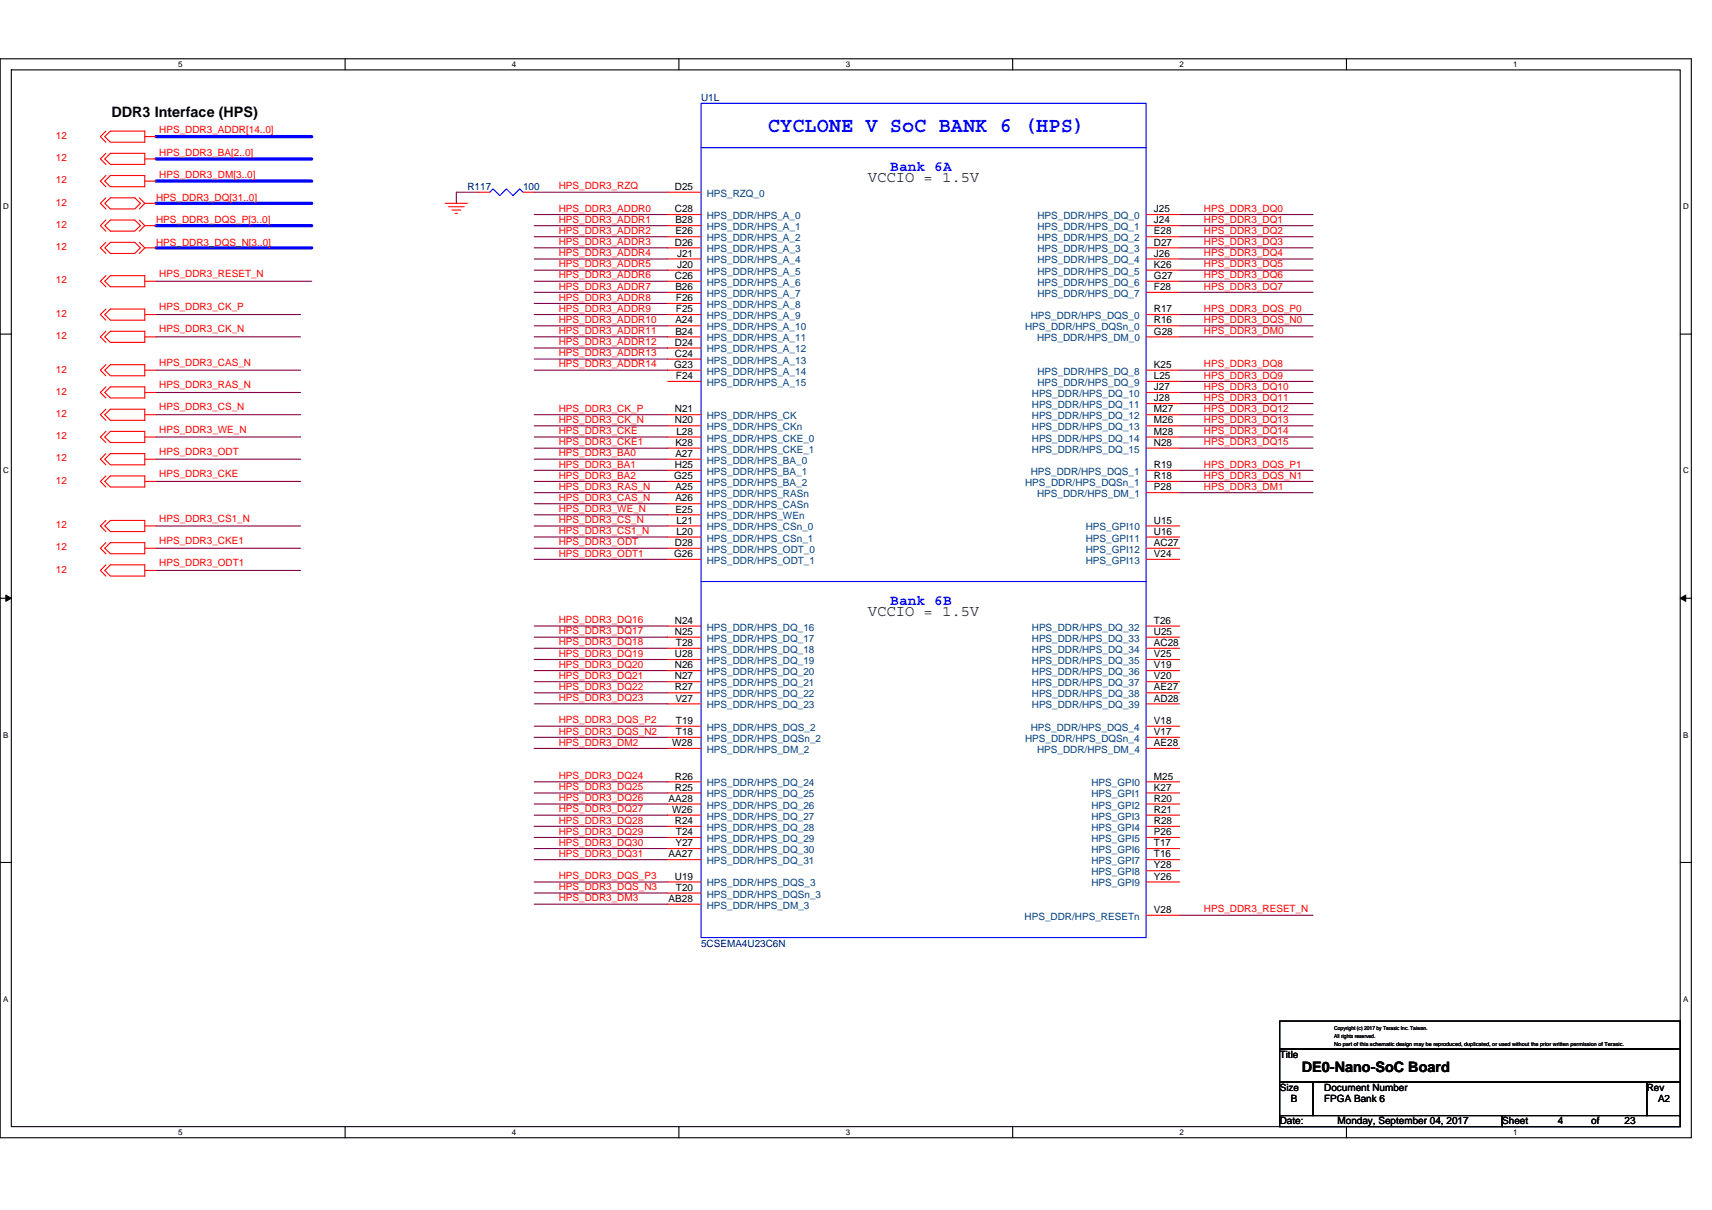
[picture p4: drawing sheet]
<svg xmlns="http://www.w3.org/2000/svg" width="297mm" height="210mm" viewBox="0 0 297 210" stroke-linecap="round" stroke-linejoin="round" font-family="sans-serif">
<defs><g id="words">
<text font-size="3.7" fill="#00f" x="133.2" y="22.9">CYCLONE V SoC BANK 6 (HPS)</text>
<g font-size="2.7" fill="#008000">
<text x="150.6" y="31.7">VCCIO = 1.5V</text>
<text x="150.6" y="107">VCCIO = 1.5V</text>
</g>
<g font-size="2.5">
<text x="19.3" y="20.2">DDR3 Interface (HPS)</text>
<text x="225.9" y="186.1">DE0-Nano-SoC Board</text>
</g>
<g font-size="2.5" fill="#00f">
<text x="154.5" y="29.7">Bank 6A</text>
<text x="154.5" y="104.9">Bank 6B</text>
</g>
<g font-size="1.7" fill="#000080">
<text x="121.6" y="17.5">U1L</text>
<text x="81.1" y="33">R117</text>
<text x="90.8" y="33">100</text>
<text x="121.6" y="164.3">5CSEMA4U23C6N</text>
</g>
<g font-size="1.7" fill="#f00">
<text x="27.6" y="23.1">HPS_DDR3_ADDR[14..0]</text>
<text x="9.7" y="28">12</text>
<text x="9.7" y="24.1">12</text>
<text x="27.6" y="27">HPS_DDR3_BA[2..0]</text>
<text x="9.7" y="31.8">12</text>
<text x="9.7" y="35.7">12</text>
<text x="27.1" y="34.9">HPS_DDR3_DQ[31..0]</text>
<text x="27.6" y="30.9">HPS_DDR3_DM[3..0]</text>
<text x="96.9" y="32.9">HPS_DDR3_RZQ</text>
<text x="9.7" y="39.5">12</text>
<text x="27.1" y="38.8">HPS_DDR3_DQS_P[3..0]</text>
<text x="96.9" y="36.7">HPS_DDR3_ADDR0</text>
<text x="96.9" y="38.7">HPS_DDR3_ADDR1</text>
<text x="96.9" y="40.6">HPS_DDR3_ADDR2</text>
<text x="208.9" y="36.7">HPS_DDR3_DQ0</text>
<text x="208.9" y="38.7">HPS_DDR3_DQ1</text>
<text x="208.9" y="40.6">HPS_DDR3_DQ2</text>
<text x="9.7" y="43.4">12</text>
<text x="27.1" y="42.6">HPS_DDR3_DQS_N[3..0]</text>
<text x="96.9" y="42.5">HPS_DDR3_ADDR3</text>
<text x="96.9" y="44.4">HPS_DDR3_ADDR4</text>
<text x="96.9" y="46.4">HPS_DDR3_ADDR5</text>
<text x="208.9" y="42.5">HPS_DDR3_DQ3</text>
<text x="208.9" y="44.4">HPS_DDR3_DQ4</text>
<text x="208.9" y="46.4">HPS_DDR3_DQ5</text>
<text x="9.7" y="49.2">12</text>
<text x="27.6" y="48">HPS_DDR3_RESET_N</text>
<text x="27.6" y="53.8">HPS_DDR3_CK_P</text>
<text x="96.9" y="48.3">HPS_DDR3_ADDR6</text>
<text x="96.9" y="50.2">HPS_DDR3_ADDR7</text>
<text x="96.9" y="52.2">HPS_DDR3_ADDR8</text>
<text x="208.9" y="48.3">HPS_DDR3_DQ6</text>
<text x="208.9" y="50.2">HPS_DDR3_DQ7</text>
<text x="9.7" y="55">12</text>
<text x="9.7" y="58.8">12</text>
<text x="27.6" y="57.7">HPS_DDR3_CK_N</text>
<text x="96.9" y="54.1">HPS_DDR3_ADDR9</text>
<text x="96.9" y="56">HPS_DDR3_ADDR10</text>
<text x="96.9" y="58">HPS_DDR3_ADDR11</text>
<text x="96.9" y="59.9">HPS_DDR3_ADDR12</text>
<text x="208.9" y="58">HPS_DDR3_DM0</text>
<text x="208.9" y="54.1">HPS_DDR3_DQS_P0</text>
<text x="208.9" y="56">HPS_DDR3_DQS_N0</text>
<text x="9.7" y="64.6">12</text>
<text x="27.6" y="63.5">HPS_DDR3_CAS_N</text>
<text x="96.9" y="61.8">HPS_DDR3_ADDR13</text>
<text x="96.9" y="63.8">HPS_DDR3_ADDR14</text>
<text x="208.9" y="63.8">HPS_DDR3_DQ8</text>
<text x="208.9" y="65.7">HPS_DDR3_DQ9</text>
<text x="9.7" y="68.5">12</text>
<text x="27.6" y="67.3">HPS_DDR3_RAS_N</text>
<text x="27.6" y="71.2">HPS_DDR3_CS_N</text>
<text x="96.9" y="71.5">HPS_DDR3_CK_P</text>
<text x="208.9" y="67.6">HPS_DDR3_DQ10</text>
<text x="208.9" y="69.6">HPS_DDR3_DQ11</text>
<text x="208.9" y="71.5">HPS_DDR3_DQ12</text>
<text x="9.7" y="72.3">12</text>
<text x="9.7" y="76.2">12</text>
<text x="27.6" y="75.1">HPS_DDR3_WE_N</text>
<text x="96.9" y="75.4">HPS_DDR3_CKE</text>
<text x="96.9" y="73.4">HPS_DDR3_CK_N</text>
<text x="96.9" y="77.3">HPS_DDR3_CKE1</text>
<text x="208.9" y="73.4">HPS_DDR3_DQ13</text>
<text x="208.9" y="75.4">HPS_DDR3_DQ14</text>
<text x="208.9" y="77.3">HPS_DDR3_DQ15</text>
<text x="9.7" y="80.1">12</text>
<text x="9.7" y="83.9">12</text>
<text x="27.6" y="78.9">HPS_DDR3_ODT</text>
<text x="27.6" y="82.8">HPS_DDR3_CKE</text>
<text x="96.9" y="79.2">HPS_DDR3_BA0</text>
<text x="96.9" y="81.1">HPS_DDR3_BA1</text>
<text x="96.9" y="83.1">HPS_DDR3_BA2</text>
<text x="208.9" y="81.1">HPS_DDR3_DQS_P1</text>
<text x="208.9" y="83.1">HPS_DDR3_DQS_N1</text>
<text x="96.9" y="88.9">HPS_DDR3_WE_N</text>
<text x="96.9" y="85">HPS_DDR3_RAS_N</text>
<text x="96.9" y="86.9">HPS_DDR3_CAS_N</text>
<text x="208.9" y="85">HPS_DDR3_DM1</text>
<text x="9.7" y="91.7">12</text>
<text x="9.7" y="95.5">12</text>
<text x="27.6" y="90.5">HPS_DDR3_CS1_N</text>
<text x="27.6" y="94.4">HPS_DDR3_CKE1</text>
<text x="96.9" y="94.7">HPS_DDR3_ODT</text>
<text x="96.9" y="90.8">HPS_DDR3_CS_N</text>
<text x="96.9" y="92.7">HPS_DDR3_CS1_N</text>
<text x="9.7" y="99.4">12</text>
<text x="27.6" y="98.2">HPS_DDR3_ODT1</text>
<text x="96.9" y="96.6">HPS_DDR3_ODT1</text>
<text x="96.9" y="108.2">HPS_DDR3_DQ16</text>
<text x="96.9" y="110.1">HPS_DDR3_DQ17</text>
<text x="96.9" y="112">HPS_DDR3_DQ18</text>
<text x="96.9" y="114">HPS_DDR3_DQ19</text>
<text x="96.9" y="115.9">HPS_DDR3_DQ20</text>
<text x="96.9" y="117.8">HPS_DDR3_DQ21</text>
<text x="96.9" y="119.7">HPS_DDR3_DQ22</text>
<text x="96.9" y="121.7">HPS_DDR3_DQ23</text>
<text x="96.9" y="125.5">HPS_DDR3_DQS_P2</text>
<text x="96.9" y="129.4">HPS_DDR3_DM2</text>
<text x="96.9" y="127.5">HPS_DDR3_DQS_N2</text>
<text x="96.9" y="135.2">HPS_DDR3_DQ24</text>
<text x="96.9" y="137.1">HPS_DDR3_DQ25</text>
<text x="96.9" y="139">HPS_DDR3_DQ26</text>
<text x="96.9" y="141">HPS_DDR3_DQ27</text>
<text x="96.9" y="142.9">HPS_DDR3_DQ28</text>
<text x="96.9" y="144.8">HPS_DDR3_DQ29</text>
<text x="96.9" y="146.8">HPS_DDR3_DQ30</text>
<text x="96.9" y="148.7">HPS_DDR3_DQ31</text>
<text x="96.9" y="152.6">HPS_DDR3_DQS_P3</text>
<text x="96.9" y="154.5">HPS_DDR3_DQS_N3</text>
<text x="96.9" y="156.4">HPS_DDR3_DM3</text>
<text x="208.9" y="158.3">HPS_DDR3_RESET_N</text>
</g>
<g font-size="1.7">
<text x="117.1" y="33">D25</text>
<text x="117.1" y="36.8">C28</text>
<text x="117.2" y="38.8">B28</text>
<text x="117.2" y="40.7">E26</text>
<text x="200.2" y="36.8">J25</text>
<text x="200.2" y="38.8">J24</text>
<text x="200.2" y="40.7">E28</text>
<text x="117.1" y="42.6">D26</text>
<text x="117.5" y="44.5">J21</text>
<text x="117.5" y="46.5">J20</text>
<text x="200.2" y="42.6">D27</text>
<text x="200.2" y="44.5">J26</text>
<text x="200.2" y="46.5">K26</text>
<text x="117.1" y="48.4">C26</text>
<text x="117.2" y="50.3">B26</text>
<text x="117.3" y="52.3">F26</text>
<text x="200.2" y="48.4">G27</text>
<text x="200.2" y="50.3">F28</text>
<text x="117.1" y="60">D24</text>
<text x="117.2" y="56.1">A24</text>
<text x="117.2" y="58.1">B24</text>
<text x="117.3" y="54.2">F25</text>
<text x="200.2" y="56.1">R16</text>
<text x="200.2" y="54.2">R17</text>
<text x="200.2" y="58.1">G28</text>
<text x="117" y="63.8">G23</text>
<text x="117.1" y="61.9">C24</text>
<text x="117.3" y="65.8">F24</text>
<text x="200.2" y="63.8">K25</text>
<text x="200.2" y="65.8">L25</text>
<text x="117.1" y="71.6">N21</text>
<text x="200.2" y="71.6">M27</text>
<text x="200.2" y="67.7">J27</text>
<text x="200.2" y="69.6">J28</text>
<text x="117.1" y="73.5">N20</text>
<text x="117.2" y="77.4">K28</text>
<text x="117.4" y="75.4">L28</text>
<text x="200.2" y="77.4">N28</text>
<text x="200.2" y="73.5">M26</text>
<text x="200.2" y="75.4">M28</text>
<text x="117" y="83.1">G25</text>
<text x="117.1" y="81.2">H25</text>
<text x="117.2" y="79.3">A27</text>
<text x="200.2" y="83.1">R18</text>
<text x="200.2" y="81.2">R19</text>
<text x="117.2" y="85.1">A25</text>
<text x="117.2" y="87">A26</text>
<text x="117.2" y="88.9">E25</text>
<text x="200.2" y="85.1">P28</text>
<text x="117.1" y="94.7">D28</text>
<text x="117.4" y="90.9">L21</text>
<text x="117.4" y="92.8">L20</text>
<text x="200.2" y="90.9">U15</text>
<text x="200.2" y="92.8">U16</text>
<text x="200.2" y="94.7">AC27</text>
<text x="117" y="96.7">G26</text>
<text x="200.2" y="96.7">V24</text>
<text x="117.1" y="110.2">N25</text>
<text x="117.1" y="108.2">N24</text>
<text x="117.3" y="112.1">T28</text>
<text x="200.2" y="110.2">U25</text>
<text x="200.2" y="112.1">AC28</text>
<text x="200.2" y="108.2">T26</text>
<text x="117.1" y="117.9">N27</text>
<text x="117.1" y="119.8">R27</text>
<text x="117.1" y="116">N26</text>
<text x="117.1" y="114">U28</text>
<text x="200.2" y="117.9">V20</text>
<text x="200.2" y="119.8">AE27</text>
<text x="200.2" y="116">V19</text>
<text x="200.2" y="114">V25</text>
<text x="117.2" y="121.8">V27</text>
<text x="117.3" y="125.6">T19</text>
<text x="200.2" y="121.8">AD28</text>
<text x="200.2" y="125.6">V18</text>
<text x="116.6" y="129.5">W28</text>
<text x="117.3" y="127.6">T18</text>
<text x="200.2" y="127.6">V17</text>
<text x="200.2" y="129.5">AE28</text>
<text x="117.1" y="137.2">R25</text>
<text x="117.1" y="135.3">R26</text>
<text x="200.2" y="137.2">K27</text>
<text x="200.2" y="135.3">M25</text>
<text x="116" y="139.1">AA28</text>
<text x="116.6" y="141.1">W26</text>
<text x="117.1" y="143">R24</text>
<text x="200.2" y="141.1">R21</text>
<text x="200.2" y="139.1">R20</text>
<text x="200.2" y="143">R28</text>
<text x="116" y="148.8">AA27</text>
<text x="117.2" y="146.9">Y27</text>
<text x="117.3" y="144.9">T24</text>
<text x="200.2" y="148.8">T16</text>
<text x="200.2" y="144.9">P26</text>
<text x="200.2" y="146.9">T17</text>
<text x="117.1" y="152.7">U19</text>
<text x="117.3" y="154.6">T20</text>
<text x="200.2" y="152.7">Y26</text>
<text x="200.2" y="150.7">Y28</text>
<text x="116" y="156.5">AB28</text>
<text x="200.2" y="158.4">V28</text>
<text x="222" y="183.6">Title</text>
<text x="222" y="189.3">Size</text>
<text x="224" y="191.3">B</text>
<text x="229.8" y="189.3">Document Number</text>
<text x="229.8" y="191.3">FPGA Bank 6</text>
<text x="285.7" y="189.3">Rev</text>
<text x="287.7" y="191.3">A2</text>
<text x="222" y="195.1">Date:</text>
<text x="232.1" y="195.1">Monday, September 04, 2017</text>
<text x="260.6" y="195.1">Sheet</text>
<text x="270.3" y="195.1">4</text>
<text x="276.1" y="195.1">of</text>
<text x="281.9" y="195.1">23</text>
</g>
<g font-size="1.7" fill="#004080">
<text x="122.6" y="34.1">HPS_RZQ_0</text>
<text x="122.6" y="38">HPS_DDR/HPS_A_0</text>
<text x="122.6" y="39.9">HPS_DDR/HPS_A_1</text>
<text x="122.6" y="41.9">HPS_DDR/HPS_A_2</text>
<text x="180" y="38">HPS_DDR/HPS_DQ_0</text>
<text x="180" y="39.9">HPS_DDR/HPS_DQ_1</text>
<text x="180" y="41.9">HPS_DDR/HPS_DQ_2</text>
<text x="122.6" y="45.7">HPS_DDR/HPS_A_4</text>
<text x="122.6" y="47.7">HPS_DDR/HPS_A_5</text>
<text x="122.6" y="43.8">HPS_DDR/HPS_A_3</text>
<text x="180" y="43.8">HPS_DDR/HPS_DQ_3</text>
<text x="180" y="45.7">HPS_DDR/HPS_DQ_4</text>
<text x="180" y="47.7">HPS_DDR/HPS_DQ_5</text>
<text x="122.6" y="49.6">HPS_DDR/HPS_A_6</text>
<text x="122.6" y="51.5">HPS_DDR/HPS_A_7</text>
<text x="122.6" y="53.4">HPS_DDR/HPS_A_8</text>
<text x="180" y="49.6">HPS_DDR/HPS_DQ_6</text>
<text x="180" y="51.5">HPS_DDR/HPS_DQ_7</text>
<text x="122.6" y="55.4">HPS_DDR/HPS_A_9</text>
<text x="122.6" y="57.3">HPS_DDR/HPS_A_10</text>
<text x="122.6" y="59.2">HPS_DDR/HPS_A_11</text>
<text x="177.9" y="57.3">HPS_DDR/HPS_DQSn_0</text>
<text x="178.8" y="55.4">HPS_DDR/HPS_DQS_0</text>
<text x="179.9" y="59.2">HPS_DDR/HPS_DM_0</text>
<text x="122.6" y="61.2">HPS_DDR/HPS_A_12</text>
<text x="122.6" y="63.1">HPS_DDR/HPS_A_13</text>
<text x="122.6" y="65">HPS_DDR/HPS_A_14</text>
<text x="180" y="65">HPS_DDR/HPS_DQ_8</text>
<text x="122.6" y="67">HPS_DDR/HPS_A_15</text>
<text x="179" y="68.9">HPS_DDR/HPS_DQ_10</text>
<text x="179" y="70.8">HPS_DDR/HPS_DQ_11</text>
<text x="180" y="67">HPS_DDR/HPS_DQ_9</text>
<text x="122.6" y="72.7">HPS_DDR/HPS_CK</text>
<text x="122.6" y="74.7">HPS_DDR/HPS_CKn</text>
<text x="122.6" y="76.6">HPS_DDR/HPS_CKE_0</text>
<text x="179" y="74.7">HPS_DDR/HPS_DQ_13</text>
<text x="179" y="76.6">HPS_DDR/HPS_DQ_14</text>
<text x="179" y="72.7">HPS_DDR/HPS_DQ_12</text>
<text x="122.6" y="78.5">HPS_DDR/HPS_CKE_1</text>
<text x="122.6" y="80.5">HPS_DDR/HPS_BA_0</text>
<text x="122.6" y="82.4">HPS_DDR/HPS_BA_1</text>
<text x="178.8" y="82.4">HPS_DDR/HPS_DQS_1</text>
<text x="179" y="78.5">HPS_DDR/HPS_DQ_15</text>
<text x="122.6" y="84.3">HPS_DDR/HPS_BA_2</text>
<text x="122.6" y="86.3">HPS_DDR/HPS_RASn</text>
<text x="122.6" y="88.2">HPS_DDR/HPS_CASn</text>
<text x="177.9" y="84.3">HPS_DDR/HPS_DQSn_1</text>
<text x="179.9" y="86.3">HPS_DDR/HPS_DM_1</text>
<text x="122.6" y="90.1">HPS_DDR/HPS_WEn</text>
<text x="122.6" y="92.1">HPS_DDR/HPS_CSn_0</text>
<text x="122.6" y="94">HPS_DDR/HPS_CSn_1</text>
<text x="122.6" y="95.9">HPS_DDR/HPS_ODT_0</text>
<text x="188.4" y="92.1">HPS_GPI10</text>
<text x="188.4" y="94">HPS_GPI11</text>
<text x="188.4" y="95.9">HPS_GPI12</text>
<text x="122.6" y="97.9">HPS_DDR/HPS_ODT_1</text>
<text x="188.4" y="97.9">HPS_GPI13</text>
<text x="122.6" y="111.4">HPS_DDR/HPS_DQ_17</text>
<text x="122.6" y="113.3">HPS_DDR/HPS_DQ_18</text>
<text x="122.6" y="109.4">HPS_DDR/HPS_DQ_16</text>
<text x="179" y="111.4">HPS_DDR/HPS_DQ_33</text>
<text x="179" y="113.3">HPS_DDR/HPS_DQ_34</text>
<text x="179" y="109.4">HPS_DDR/HPS_DQ_32</text>
<text x="122.6" y="119.1">HPS_DDR/HPS_DQ_21</text>
<text x="122.6" y="117.2">HPS_DDR/HPS_DQ_20</text>
<text x="122.6" y="115.2">HPS_DDR/HPS_DQ_19</text>
<text x="179" y="119.1">HPS_DDR/HPS_DQ_37</text>
<text x="179" y="117.2">HPS_DDR/HPS_DQ_36</text>
<text x="179" y="115.2">HPS_DDR/HPS_DQ_35</text>
<text x="122.6" y="122.9">HPS_DDR/HPS_DQ_23</text>
<text x="122.6" y="121">HPS_DDR/HPS_DQ_22</text>
<text x="179" y="122.9">HPS_DDR/HPS_DQ_39</text>
<text x="179" y="121">HPS_DDR/HPS_DQ_38</text>
<text x="122.6" y="130.7">HPS_DDR/HPS_DM_2</text>
<text x="122.6" y="126.8">HPS_DDR/HPS_DQS_2</text>
<text x="122.6" y="128.7">HPS_DDR/HPS_DQSn_2</text>
<text x="177.9" y="128.7">HPS_DDR/HPS_DQSn_4</text>
<text x="178.8" y="126.8">HPS_DDR/HPS_DQS_4</text>
<text x="179.9" y="130.7">HPS_DDR/HPS_DM_4</text>
<text x="122.6" y="136.5">HPS_DDR/HPS_DQ_24</text>
<text x="189.4" y="136.5">HPS_GPI0</text>
<text x="122.6" y="142.2">HPS_DDR/HPS_DQ_27</text>
<text x="122.6" y="138.4">HPS_DDR/HPS_DQ_25</text>
<text x="122.6" y="140.3">HPS_DDR/HPS_DQ_26</text>
<text x="189.4" y="142.2">HPS_GPI3</text>
<text x="189.4" y="140.3">HPS_GPI2</text>
<text x="189.4" y="138.4">HPS_GPI1</text>
<text x="122.6" y="150">HPS_DDR/HPS_DQ_31</text>
<text x="122.6" y="146.1">HPS_DDR/HPS_DQ_29</text>
<text x="122.6" y="148">HPS_DDR/HPS_DQ_30</text>
<text x="122.6" y="144.2">HPS_DDR/HPS_DQ_28</text>
<text x="189.4" y="150">HPS_GPI7</text>
<text x="189.4" y="144.2">HPS_GPI4</text>
<text x="189.4" y="146.1">HPS_GPI5</text>
<text x="189.4" y="148">HPS_GPI6</text>
<text x="122.6" y="153.8">HPS_DDR/HPS_DQS_3</text>
<text x="122.6" y="155.8">HPS_DDR/HPS_DQSn_3</text>
<text x="189.4" y="153.8">HPS_GPI9</text>
<text x="189.4" y="151.9">HPS_GPI8</text>
<text x="122.6" y="157.7">HPS_DDR/HPS_DM_3</text>
<text x="177.8" y="159.6">HPS_DDR/HPS_RESETn</text>
</g>
<g font-size="1.4">
<text x="30.9" y="11.7">5</text>
<text x="88.8" y="11.7">4</text>
<text x="146.7" y="11.7">3</text>
<text x="204.7" y="11.7">2</text>
<text x="262.6" y="11.7">1</text>
<text x=".5" y="36.3">D</text>
<text x="292" y="36.3">D</text>
<text x=".5" y="82.1">C</text>
<text x="292" y="82.1">C</text>
<text x=".5" y="128">B</text>
<text x="292" y="128">B</text>
<text x=".5" y="173.8">A</text>
<text x="292" y="173.8">A</text>
<text x="30.9" y="197">5</text>
<text x="88.8" y="197">4</text>
<text x="146.7" y="197">3</text>
<text x="204.7" y="197">2</text>
<text x="262.6" y="197">1</text>
</g>
<g font-size="1">
<text x="231.5" y="178.8">Copyright (c) 2017 by Terasic Inc. Taiwan.</text>
<text x="231.5" y="181.5">No part of this schematic design may be reproduced, duplicated, or used without the prior written permission of Terasic.</text>
<text x="231.5" y="180.1">All rights reserved.</text>
</g>
</g></defs>
<path d="M0 10.2h293.5v187.2h-293.5zM2 12.1h289.5v183.4h-289.5z" fill="none" stroke="#000" stroke-width=".19"/>
<g fill="#fff">
<path d="M30.9 10.4h.8v1.6h-.8z"/>
<path d="M30.9 195.7h.8v1.6h-.8z"/>
</g>
<path d="M59.9 10.2v1.9M59.9 195.5v1.9" fill="none" stroke="#000" stroke-width=".19"/>
<g fill="#fff">
<path d="M88.8 10.4h.8v1.6h-.8z"/>
<path d="M88.8 195.7h.8v1.6h-.8z"/>
</g>
<path d="M117.8 10.2v1.9M117.8 195.5v1.9" fill="none" stroke="#000" stroke-width=".19"/>
<g fill="#fff">
<path d="M146.7 10.4h.8v1.6h-.8z"/>
<path d="M146.7 195.7h.8v1.6h-.8z"/>
</g>
<path d="M175.7 10.2v1.9M175.7 195.5v1.9" fill="none" stroke="#000" stroke-width=".19"/>
<g fill="#fff">
<path d="M204.7 10.4h.7v1.6h-.7z"/>
<path d="M204.7 195.7h.7v1.6h-.7z"/>
</g>
<path d="M233.6 10.2v1.9M233.6 195.5v1.9" fill="none" stroke="#000" stroke-width=".19"/>
<g fill="#fff">
<path d="M262.6 10.4h.7v1.6h-.7z"/>
<path d="M262.6 195.7h.7v1.6h-.7z"/>
<path d="M.5 35.1h1v1.5h-1z"/>
<path d="M292 35.1h1v1.5h-1z"/>
<path d="M.5 80.9h1v1.5h-1z"/>
<path d="M292 80.9h1v1.5h-1z"/>
</g>
<path d="M0 58h2M291.5 58h2" fill="none" stroke="#000" stroke-width=".19"/>
<g fill="#fff">
<path d="M.5 126.7h.9v1.6h-.9z"/>
<path d="M292 126.7h.9v1.6h-.9z"/>
</g>
<path d="M0 103.8h2M291.5 103.8h2" fill="none" stroke="#000" stroke-width=".19"/>
<path d="M1 103.3l1 .5-1 .6zM291.5 103.8l1-.5v1.1z" fill="#000" stroke="#000" stroke-width=".17"/>
<g fill="#fff">
<path d="M.5 172.6h.9v1.5h-.9z"/>
<path d="M292 172.6h.9v1.5h-.9z"/>
</g>
<path d="M0 149.7h2M291.5 149.7h2M222 177.2h69.5v4.8h-69.5zM222 182h69.5v5.8h-69.5zM222 187.8h5.8v5.8h-5.8zM222 193.6h38.6v1.9h-38.6zM227.8 187.8h57.9v5.8h-57.9zM260.6 193.6h30.9v1.9h-30.9zM285.7 187.8h5.8v5.8h-5.8z" fill="none" stroke="#000" stroke-width=".19"/>
<path d="M27.1 39.2h27M27.1 35.3h27M27.1 31.4h27M27.1 27.6h27M27.1 23.7h27M27.1 43h27" fill="none" stroke="#00f" stroke-width=".57"/>
<g fill="none" stroke="#800040" stroke-width=".19">
<path d="M83 33.4h-3.8v1.9M92.7 33.4h23.2M92.7 37.2h23.2M92.7 39.2h23.2M204.7 37.2h23.1M204.7 39.2h23.1M27.1 54.6h25.1M27.1 58.5h25.1M27.1 48.8h27M92.7 41.1h23.2M92.7 43h23.2M92.7 44.9h23.2"/>
<path d="M92.7 46.9h23.2M92.7 48.8h23.2M92.7 50.7h23.2M92.7 52.7h23.2M92.7 54.6h23.2M92.7 56.5h23.2M92.7 58.5h23.2M204.7 58.5h23.1M204.7 54.6h23.1M204.7 56.5h23.1M204.7 41.1h23.1M204.7 43h23.1"/>
<path d="M204.7 44.9h23.1M204.7 46.9h23.1M204.7 48.8h23.1M204.7 50.7h23.1M27.1 64.2h25.1M27.1 68.1h25.1M27.1 72h25.1M27.1 75.8h25.1M27.1 79.7h25.1M92.7 60.4h23.2M92.7 62.3h23.2M92.7 64.2h23.2"/>
<path d="M92.7 79.7h23.2M92.7 75.8h23.2M92.7 73.9h23.2M92.7 72h23.2M92.7 77.8h23.2M204.7 64.2h23.1M204.7 66.2h23.1M204.7 68.1h23.1M204.7 70h23.1M204.7 72h23.1M204.7 73.9h23.1M204.7 75.8h23.1"/>
<path d="M204.7 77.8h23.1M27.1 83.5h25.1M27.1 91.3h25.1M27.1 95.1h25.1M27.1 99h25.1M92.7 81.6h23.2M92.7 83.5h23.2M92.7 95.1h23.2M92.7 89.3h23.2M92.7 91.3h23.2M92.7 85.5h23.2M92.7 87.4h23.2"/>
<path d="M92.7 97.1h23.2M92.7 93.2h23.2M204.7 85.5h23.1M204.7 81.6h23.1M204.7 83.5h23.1M92.7 108.6h23.2M92.7 110.6h23.2M92.7 112.5h23.2M92.7 114.4h23.2M92.7 116.4h23.2M92.7 118.3h23.2M92.7 120.2h23.2"/>
<path d="M92.7 122.2h23.2M92.7 129.9h23.2M92.7 126h23.2M92.7 128h23.2M92.7 135.7h23.2M92.7 137.6h23.2M92.7 139.5h23.2M92.7 156.9h23.2M92.7 153.1h23.2M92.7 155h23.2M92.7 141.5h23.2M92.7 143.4h23.2"/>
<path d="M92.7 145.3h23.2M92.7 147.3h23.2M92.7 149.2h23.2M204.7 158.8h23.1"/>
</g>
<g fill="none" stroke="#f00" stroke-width=".19">
<path d="M18.2 31.4l1-.9h5.9v1.9h-5.9zM18.2 23.7l1-.9h5.9v1.9h-5.9zM18.2 39.2l1-1h4.2l1 1-1 .9h-4.2zM18.2 35.3l1-1h4.2l1 1-1 1h-4.2zM18.4 30.5l-1 .9 1 1M18.4 26.6l-1 1 1 .9M18.4 22.8l-1 .9 1 1M18.4 38.2l-1 1 1 .9M18.4 34.3l-1 1 1 1M19.2 26.6h5.9v1.9h-5.9l-1-.9zM24.2 38.2l.9 1M24.2 34.3l.9 1"/>
<path d="M25.1 31.4h2M25.1 27.6h2M25.1 23.7h2M25.1 39.2l-.9 .9M25.1 35.3l-.9 1M25.1 39.2h2M25.1 35.3h2M77.3 35.3h3.8M77.8 35.9h2.7M78.4 36.4h1.5M79 37h.4M83 33.4h2"/>
<path d="M90.8 33.4h1.9M115.9 37.2h5.7M115.9 39.2h5.7M115.9 33.4h5.7M198.9 37.2h5.8M198.9 39.2h5.8M18.2 54.6l1-1h5.9v2h-5.9zM18.2 43l1-.9h4.2l1 .9-1 1h-4.2zM18.4 47.8l-1 1 1 1M18.4 53.6l-1 1 1 1M18.4 57.5l-1 1 1 .9M18.4 42.1l-1 .9 1 1"/>
<path d="M19.2 47.8h5.9v2h-5.9l-1-1zM19.2 57.5h5.9v1.9h-5.9l-1-.9zM24.2 42.1l.9 .9M25.1 48.8h2M25.1 54.6h2M25.1 58.5h2M25.1 43l-.9 1M25.1 43h2M115.9 44.9h5.7M115.9 41.1h5.7M115.9 46.9h5.7M115.9 43h5.7"/>
<path d="M115.9 48.8h5.7M115.9 50.7h5.7M115.9 52.7h5.7M115.9 54.6h5.7M115.9 56.5h5.7M115.9 58.5h5.7M198.9 41.1h5.8M198.9 43h5.8M198.9 44.9h5.8M198.9 46.9h5.8M198.9 48.8h5.8M198.9 50.7h5.8"/>
<path d="M198.9 54.6h5.8M198.9 56.5h5.8M198.9 58.5h5.8M18.2 64.2l1-.9h5.9v1.9h-5.9zM18.2 72l1-1h5.9v1.9h-5.9zM18.4 63.3l-1 .9 1 1M18.4 67.1l-1 1 1 1M18.4 71l-1 1 1 .9M18.4 74.9l-1 .9 1 1M18.4 78.7l-1 1 1 1M19.2 67.1h5.9v2h-5.9l-1-1zM19.2 74.9h5.9v1.9h-5.9l-1-1z"/>
<path d="M19.2 78.7h5.9v2h-5.9l-1-1zM25.1 64.2h2M25.1 68.1h2M25.1 72h2M25.1 75.8h2M25.1 79.7h2M115.9 60.4h5.7M115.9 62.3h5.7M115.9 64.2h5.7M115.9 66.2h5.7M115.9 72h5.7M115.9 73.9h5.7"/>
<path d="M115.9 75.8h5.7M115.9 77.8h5.7M115.9 79.7h5.7M198.9 77.8h5.8M198.9 73.9h5.8M198.9 75.8h5.8M198.9 72h5.8M198.9 64.2h5.8M198.9 68.1h5.8M198.9 66.2h5.8M198.9 70h5.8M18.2 83.5l1-.9h5.9v1.9h-5.9z"/>
<path d="M18.2 91.3l1-1h5.9v1.9h-5.9zM18.2 95.1l1-.9h5.9v1.9h-5.9zM18.2 99l1-1h5.9v2h-5.9zM18.4 82.6l-1 .9 1 1M18.4 90.3l-1 1 1 .9M18.4 94.2l-1 .9 1 1M18.4 98l-1 1 1 1M25.1 83.5h2M25.1 91.3h2M25.1 95.1h2M25.1 99h2M115.9 81.6h5.7"/>
<path d="M115.9 83.5h5.7M115.9 85.5h5.7M115.9 87.4h5.7M115.9 89.3h5.7M115.9 91.3h5.7M115.9 93.2h5.7M115.9 95.1h5.7M115.9 97.1h5.7M198.9 85.5h5.8M198.9 81.6h5.8M198.9 83.5h5.8M198.9 91.3h5.8"/>
<path d="M198.9 93.2h5.8M198.9 95.1h5.8M198.9 97.1h5.8M115.9 118.3h5.7M115.9 116.4h5.7M115.9 114.4h5.7M115.9 110.6h5.7M115.9 112.5h5.7M115.9 108.6h5.7M198.9 118.3h5.8M198.9 116.4h5.8M198.9 114.4h5.8"/>
<path d="M198.9 110.6h5.8M198.9 112.5h5.8M198.9 108.6h5.8M115.9 137.6h5.7M115.9 139.5h5.7M115.9 135.7h5.7M115.9 129.9h5.7M115.9 122.2h5.7M115.9 120.2h5.7M115.9 126h5.7M115.9 128h5.7M198.9 129.9h5.8"/>
<path d="M198.9 122.2h5.8M198.9 120.2h5.8M198.9 126h5.8M198.9 128h5.8M198.9 139.5h5.8M198.9 137.6h5.8M198.9 135.7h5.8M115.9 156.9h5.7M115.9 149.2h5.7M115.9 145.3h5.7M115.9 147.3h5.7M115.9 143.4h5.7"/>
<path d="M115.9 153.1h5.7M115.9 155h5.7M115.9 141.5h5.7M198.9 153.1h5.8M198.9 151.1h5.8M198.9 149.2h5.8M198.9 158.8h5.8M198.9 141.5h5.8M198.9 143.4h5.8M198.9 145.3h5.8M198.9 147.3h5.8"/>
</g>
<path d="M121.6 17.9h77.3v144.8h-77.3zM85 33.4l.6-.6 1.1 1.2 1.2-1.2 1.1 1.2 1.2-1.2 .6 .6M121.6 25.6h77.3M121.6 100.9h77.3" fill="none" stroke="#00f" stroke-width=".19"/>
<use href="#words"/>
</svg>
